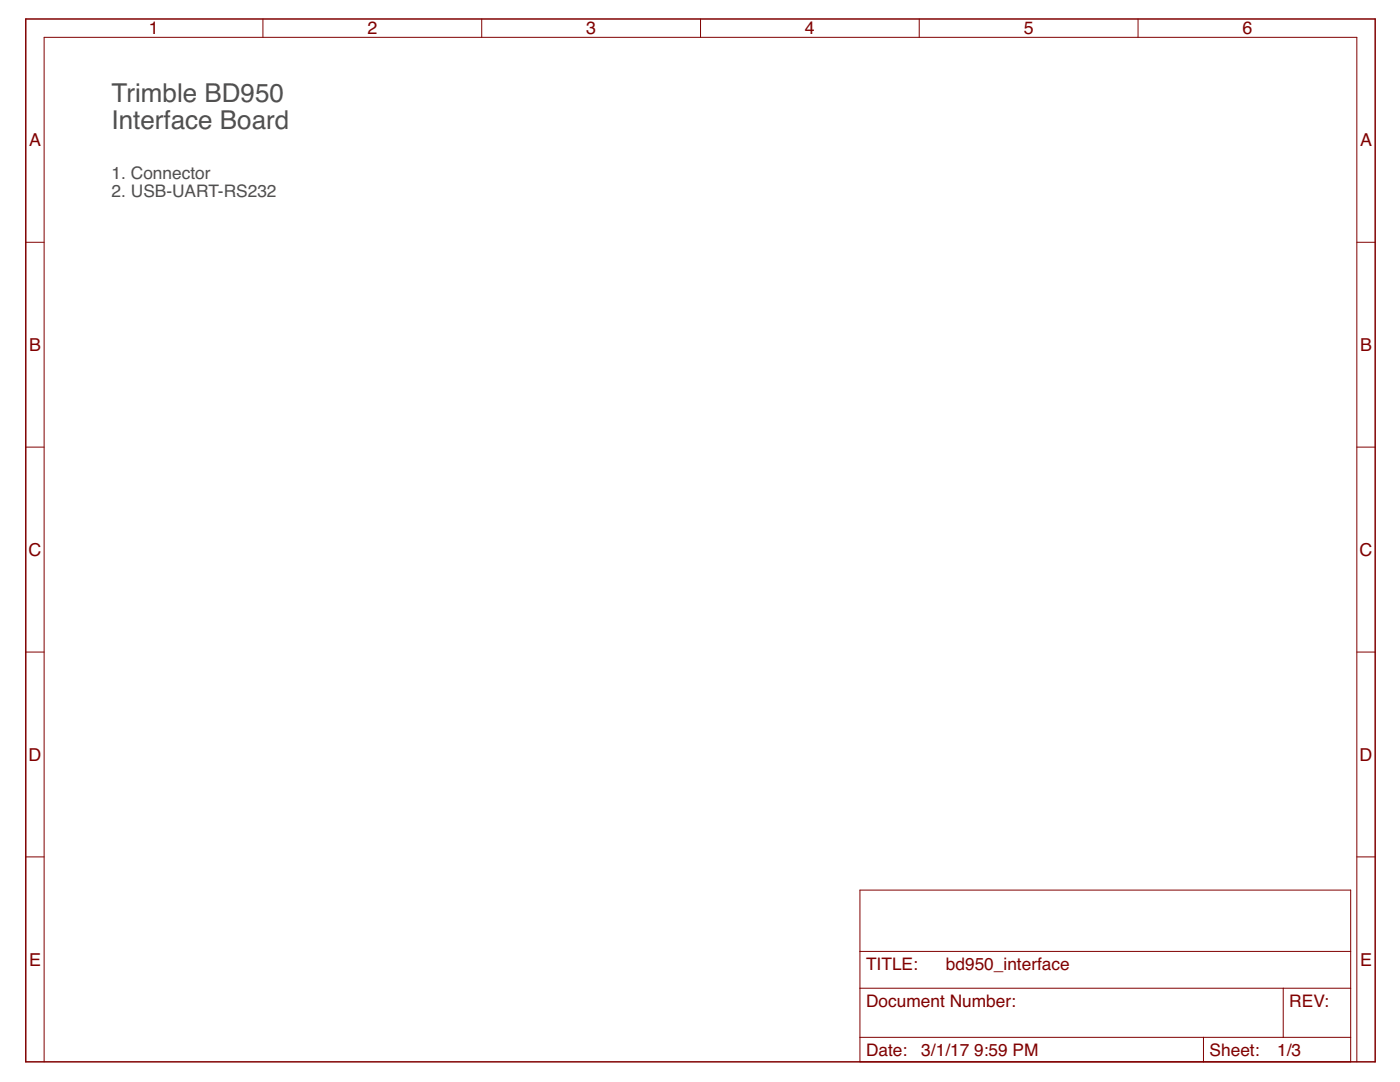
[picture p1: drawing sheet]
<svg xmlns="http://www.w3.org/2000/svg" width="279mm" height="216mm" viewBox="0 0 279 216" stroke-linecap="round" stroke-linejoin="round" font-family="sans-serif">
<defs><g id="words">
<g font-size="5.2" fill="#505050">
<text x="22.3" y="20.3">Trimble BD950</text>
<text x="22.3" y="25.8">Interface Board</text>
</g>
<g font-size="3.6" fill="#800000">
<text x="29.7" y="6.9">1</text>
<text x="73.3" y="6.9">2</text>
<text x="117" y="6.9">3</text>
<text x="160.7" y="6.9">4</text>
<text x="204.3" y="6.9">5</text>
<text x="248" y="6.9">6</text>
<text x="5.8" y="29.1">A</text>
<text x="271.4" y="29.1">A</text>
<text x="5.8" y="70">B</text>
<text x="271.4" y="70">B</text>
<text x="5.7" y="110.9">C</text>
<text x="271.3" y="110.9">C</text>
<text x="5.7" y="151.8">D</text>
<text x="271.3" y="151.8">D</text>
<text x="5.8" y="192.7">E</text>
<text x="271.4" y="192.7">E</text>
</g>
<g font-size="3.5" fill="#505050">
<text x="22.3" y="35.6">1. Connector</text>
<text x="22.3" y="39.3">2. USB-UART-RS232</text>
</g>
<g font-size="3.5" fill="#800000">
<text x="172.8" y="193.5">TITLE:</text>
<text x="188.8" y="193.5">bd950_interface</text>
<text x="172.8" y="200.9">Document Number:</text>
<text x="257.3" y="200.9">REV:</text>
<text x="172.8" y="210.7">Date:</text>
<text x="183.9" y="210.7">3/1/17</text>
<text x="194.4" y="210.7">9:59 PM</text>
<text x="241.4" y="210.7">Sheet:</text>
<text x="254.9" y="210.7">1/3</text>
</g>
</g></defs>
<path d="M5.1 3.8h269.3v208.1h-269.3z" fill="none" stroke="#800000" stroke-width=".3"/>
<g fill="none" stroke="#800000" stroke-width=".2">
<path d="M52.5 3.8v3.7M96.1 3.8v3.7M139.8 3.8v3.7M183.5 3.8v3.7M227.1 3.8v3.7M5.1 48.3h3.7M270.8 48.3h3.6M5.1 89.2h3.7M270.8 89.2h3.6M5.1 130.1h3.7M270.8 130.1h3.6M5.1 171h3.7"/>
<path d="M171.6 177.6h98v34.3h-98zM270.8 171h3.6M171.6 197.2h98M171.6 189.8h98M256.1 197.2v9.8M8.8 211.9v-204.4h262v204.4M171.6 207h98M240.2 207v4.9"/>
</g>
<use href="#words"/>
</svg>
